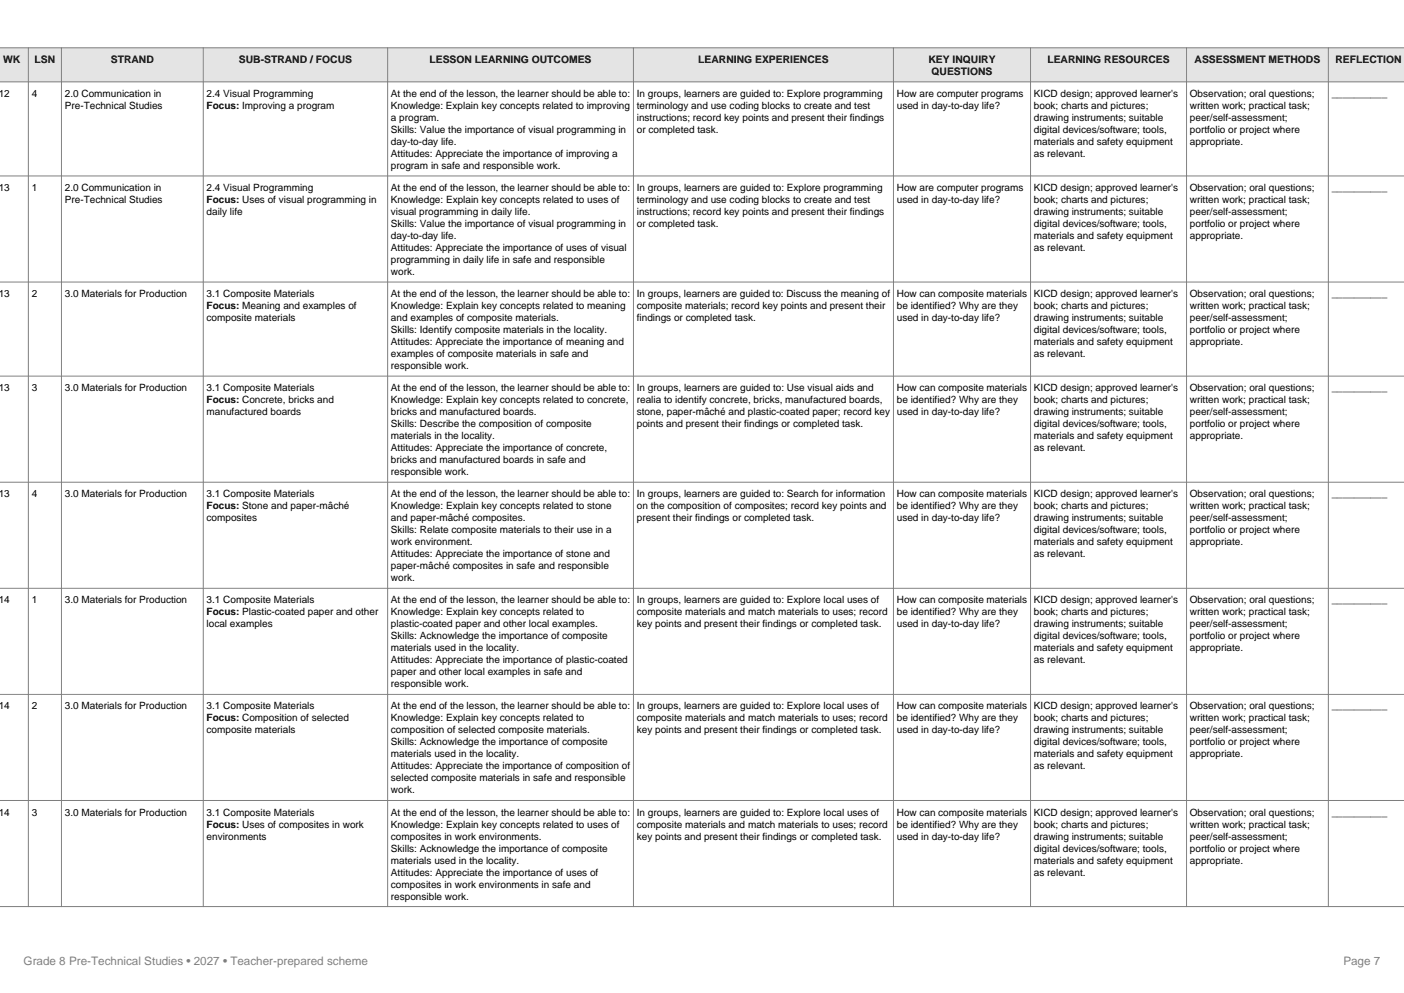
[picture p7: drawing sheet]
<svg xmlns="http://www.w3.org/2000/svg" width="297mm" height="210mm" viewBox="0 0 297 210" stroke-linecap="round" stroke-linejoin="round" font-family="sans-serif">
<defs><g id="words">
<g font-size="2.5" fill="#808080">
<text x="5" y="204">Grade 8 Pre-Technical Studies • 2027 • Teacher-prepared scheme</text>
<text x="284.2" y="204">Page 7</text>
</g>
<g font-size="2.2">
<text x=".7" y="13.4">WK</text>
<text x="7.3" y="13.4">LSN</text>
<text x="23.4" y="13.4">STRAND</text>
<text x="50.5" y="13.4">SUB-STRAND / FOCUS</text>
<text x="90.9" y="13.4">LESSON LEARNING OUTCOMES</text>
<text x="147.7" y="13.4">LEARNING EXPERIENCES</text>
<text x="196.4" y="13.4">KEY INQUIRY</text>
<text x="197.1" y="15.9">QUESTIONS</text>
<text x="221.6" y="13.4">LEARNING RESOURCES</text>
<text x="252.7" y="13.4">ASSESSMENT METHODS</text>
<text x="282.5" y="13.4">REFLECTION</text>
</g>
<g font-size="2.1">
<text x="-.3" y="20.5">12</text>
<text x="6.7" y="20.5">4</text>
<text x="13.7" y="20.5">2.0 Communication in</text>
<text x="13.7" y="23">Pre-Technical Studies</text>
<text x="43.7" y="20.5">2.4 Visual Programming</text>
<text x="43.7" y="23">Focus: Improving a program</text>
<text x="82.7" y="20.5">At the end of the lesson, the learner should be able to:</text>
<text x="82.7" y="23">Knowledge: Explain key concepts related to improving</text>
<text x="134.7" y="20.5">In groups, learners are guided to: Explore programming</text>
<text x="134.7" y="23">terminology and use coding blocks to create and test</text>
<text x="189.7" y="20.5">How are computer programs</text>
<text x="189.7" y="23">used in day-to-day life?</text>
<text x="218.7" y="20.5">KICD design; approved learner's</text>
<text x="218.7" y="23">book; charts and pictures;</text>
<text x="251.7" y="20.5">Observation; oral questions;</text>
<text x="251.7" y="23">written work; practical task;</text>
<text x="281.7" y="20.5">__________</text>
<text x="82.7" y="25.6">a program.</text>
<text x="82.7" y="28.1">Skills: Value the importance of visual programming in</text>
<text x="134.7" y="25.6">instructions; record key points and present their findings</text>
<text x="134.7" y="28.1">or completed task.</text>
<text x="218.7" y="25.6">drawing instruments; suitable</text>
<text x="218.7" y="28.1">digital devices/software; tools,</text>
<text x="251.7" y="25.6">peer/self-assessment;</text>
<text x="251.7" y="28.1">portfolio or project where</text>
<text x="82.7" y="30.6">day-to-day life.</text>
<text x="82.7" y="33.2">Attitudes: Appreciate the importance of improving a</text>
<text x="82.7" y="35.7">program in safe and responsible work.</text>
<text x="218.7" y="30.6">materials and safety equipment</text>
<text x="218.7" y="33.2">as relevant.</text>
<text x="251.7" y="30.6">appropriate.</text>
<text x="-.3" y="40.4">13</text>
<text x="6.7" y="40.4">1</text>
<text x="13.7" y="40.4">2.0 Communication in</text>
<text x="43.7" y="40.4">2.4 Visual Programming</text>
<text x="82.7" y="40.4">At the end of the lesson, the learner should be able to:</text>
<text x="134.7" y="40.4">In groups, learners are guided to: Explore programming</text>
<text x="189.7" y="40.4">How are computer programs</text>
<text x="218.7" y="40.4">KICD design; approved learner's</text>
<text x="251.7" y="40.4">Observation; oral questions;</text>
<text x="281.7" y="40.4">__________</text>
<text x="13.7" y="42.9">Pre-Technical Studies</text>
<text x="43.7" y="42.9">Focus: Uses of visual programming in</text>
<text x="43.7" y="45.5">daily life</text>
<text x="82.7" y="42.9">Knowledge: Explain key concepts related to uses of</text>
<text x="82.7" y="45.5">visual programming in daily life.</text>
<text x="134.7" y="42.9">terminology and use coding blocks to create and test</text>
<text x="134.7" y="45.5">instructions; record key points and present their findings</text>
<text x="189.7" y="42.9">used in day-to-day life?</text>
<text x="218.7" y="42.9">book; charts and pictures;</text>
<text x="218.7" y="45.5">drawing instruments; suitable</text>
<text x="251.7" y="42.9">written work; practical task;</text>
<text x="251.7" y="45.5">peer/self-assessment;</text>
<text x="82.7" y="48">Skills: Value the importance of visual programming in</text>
<text x="82.7" y="50.5">day-to-day life.</text>
<text x="82.7" y="53.1">Attitudes: Appreciate the importance of uses of visual</text>
<text x="134.7" y="48">or completed task.</text>
<text x="218.7" y="48">digital devices/software; tools,</text>
<text x="218.7" y="50.5">materials and safety equipment</text>
<text x="218.7" y="53.1">as relevant.</text>
<text x="251.7" y="48">portfolio or project where</text>
<text x="251.7" y="50.5">appropriate.</text>
<text x="82.7" y="55.6">programming in daily life in safe and responsible</text>
<text x="82.7" y="58.2">work.</text>
<text x="-.3" y="62.8">13</text>
<text x="6.7" y="62.8">2</text>
<text x="13.7" y="62.8">3.0 Materials for Production</text>
<text x="43.7" y="62.8">3.1 Composite Materials</text>
<text x="43.7" y="65.4">Focus: Meaning and examples of</text>
<text x="82.7" y="62.8">At the end of the lesson, the learner should be able to:</text>
<text x="82.7" y="65.4">Knowledge: Explain key concepts related to meaning</text>
<text x="134.7" y="62.8">In groups, learners are guided to: Discuss the meaning of</text>
<text x="134.7" y="65.4">composite materials; record key points and present their</text>
<text x="189.7" y="62.8">How can composite materials</text>
<text x="189.7" y="65.4">be identified? Why are they</text>
<text x="218.7" y="62.8">KICD design; approved learner's</text>
<text x="218.7" y="65.4">book; charts and pictures;</text>
<text x="251.7" y="62.8">Observation; oral questions;</text>
<text x="251.7" y="65.4">written work; practical task;</text>
<text x="281.7" y="62.8">__________</text>
<text x="43.7" y="67.9">composite materials</text>
<text x="82.7" y="67.9">and examples of composite materials.</text>
<text x="82.7" y="70.4">Skills: Identify composite materials in the locality.</text>
<text x="134.7" y="67.9">findings or completed task.</text>
<text x="189.7" y="67.9">used in day-to-day life?</text>
<text x="218.7" y="67.9">drawing instruments; suitable</text>
<text x="218.7" y="70.4">digital devices/software; tools,</text>
<text x="251.7" y="67.9">peer/self-assessment;</text>
<text x="251.7" y="70.4">portfolio or project where</text>
<text x="82.7" y="73">Attitudes: Appreciate the importance of meaning and</text>
<text x="82.7" y="75.5">examples of composite materials in safe and</text>
<text x="218.7" y="73">materials and safety equipment</text>
<text x="218.7" y="75.5">as relevant.</text>
<text x="251.7" y="73">appropriate.</text>
<text x="-.3" y="82.7">13</text>
<text x="6.7" y="82.7">3</text>
<text x="13.7" y="82.7">3.0 Materials for Production</text>
<text x="43.7" y="82.7">3.1 Composite Materials</text>
<text x="82.7" y="78.1">responsible work.</text>
<text x="82.7" y="82.7">At the end of the lesson, the learner should be able to:</text>
<text x="134.7" y="82.7">In groups, learners are guided to: Use visual aids and</text>
<text x="189.7" y="82.7">How can composite materials</text>
<text x="218.7" y="82.7">KICD design; approved learner's</text>
<text x="251.7" y="82.7">Observation; oral questions;</text>
<text x="281.7" y="82.7">__________</text>
<text x="43.7" y="85.3">Focus: Concrete, bricks and</text>
<text x="43.7" y="87.8">manufactured boards</text>
<text x="82.7" y="85.3">Knowledge: Explain key concepts related to concrete,</text>
<text x="82.7" y="87.8">bricks and manufactured boards.</text>
<text x="134.7" y="85.3">realia to identify concrete, bricks, manufactured boards,</text>
<text x="134.7" y="87.8">stone, paper-mâché and plastic-coated paper; record key</text>
<text x="189.7" y="85.3">be identified? Why are they</text>
<text x="189.7" y="87.8">used in day-to-day life?</text>
<text x="218.7" y="85.3">book; charts and pictures;</text>
<text x="218.7" y="87.8">drawing instruments; suitable</text>
<text x="251.7" y="85.3">written work; practical task;</text>
<text x="251.7" y="87.8">peer/self-assessment;</text>
<text x="82.7" y="90.3">Skills: Describe the composition of composite</text>
<text x="82.7" y="92.9">materials in the locality.</text>
<text x="82.7" y="95.4">Attitudes: Appreciate the importance of concrete,</text>
<text x="134.7" y="90.3">points and present their findings or completed task.</text>
<text x="218.7" y="90.3">digital devices/software; tools,</text>
<text x="218.7" y="92.9">materials and safety equipment</text>
<text x="218.7" y="95.4">as relevant.</text>
<text x="251.7" y="90.3">portfolio or project where</text>
<text x="251.7" y="92.9">appropriate.</text>
<text x="82.7" y="98">bricks and manufactured boards in safe and</text>
<text x="82.7" y="100.5">responsible work.</text>
<text x="-.3" y="105.2">13</text>
<text x="6.7" y="105.2">4</text>
<text x="13.7" y="105.2">3.0 Materials for Production</text>
<text x="43.7" y="105.2">3.1 Composite Materials</text>
<text x="43.7" y="107.7">Focus: Stone and paper-mâché</text>
<text x="82.7" y="105.2">At the end of the lesson, the learner should be able to:</text>
<text x="82.7" y="107.7">Knowledge: Explain key concepts related to stone</text>
<text x="134.7" y="105.2">In groups, learners are guided to: Search for information</text>
<text x="134.7" y="107.7">on the composition of composites; record key points and</text>
<text x="189.7" y="105.2">How can composite materials</text>
<text x="189.7" y="107.7">be identified? Why are they</text>
<text x="218.7" y="105.2">KICD design; approved learner's</text>
<text x="218.7" y="107.7">book; charts and pictures;</text>
<text x="251.7" y="105.2">Observation; oral questions;</text>
<text x="251.7" y="107.7">written work; practical task;</text>
<text x="281.7" y="105.2">__________</text>
<text x="43.7" y="110.2">composites</text>
<text x="82.7" y="110.2">and paper-mâché composites.</text>
<text x="82.7" y="112.8">Skills: Relate composite materials to their use in a</text>
<text x="134.7" y="110.2">present their findings or completed task.</text>
<text x="189.7" y="110.2">used in day-to-day life?</text>
<text x="218.7" y="110.2">drawing instruments; suitable</text>
<text x="218.7" y="112.8">digital devices/software; tools,</text>
<text x="251.7" y="110.2">peer/self-assessment;</text>
<text x="251.7" y="112.8">portfolio or project where</text>
<text x="82.7" y="115.3">work environment.</text>
<text x="82.7" y="117.9">Attitudes: Appreciate the importance of stone and</text>
<text x="218.7" y="115.3">materials and safety equipment</text>
<text x="218.7" y="117.9">as relevant.</text>
<text x="251.7" y="115.3">appropriate.</text>
<text x="82.7" y="120.4">paper-mâché composites in safe and responsible</text>
<text x="82.7" y="122.9">work.</text>
<text x="-.3" y="127.6">14</text>
<text x="6.7" y="127.6">1</text>
<text x="13.7" y="127.6">3.0 Materials for Production</text>
<text x="43.7" y="127.6">3.1 Composite Materials</text>
<text x="43.7" y="130.1">Focus: Plastic-coated paper and other</text>
<text x="82.7" y="127.6">At the end of the lesson, the learner should be able to:</text>
<text x="82.7" y="130.1">Knowledge: Explain key concepts related to</text>
<text x="134.7" y="127.6">In groups, learners are guided to: Explore local uses of</text>
<text x="134.7" y="130.1">composite materials and match materials to uses; record</text>
<text x="189.7" y="127.6">How can composite materials</text>
<text x="189.7" y="130.1">be identified? Why are they</text>
<text x="218.7" y="127.6">KICD design; approved learner's</text>
<text x="218.7" y="130.1">book; charts and pictures;</text>
<text x="251.7" y="127.6">Observation; oral questions;</text>
<text x="251.7" y="130.1">written work; practical task;</text>
<text x="281.7" y="127.6">__________</text>
<text x="43.7" y="132.7">local examples</text>
<text x="82.7" y="132.7">plastic-coated paper and other local examples.</text>
<text x="82.7" y="135.2">Skills: Acknowledge the importance of composite</text>
<text x="82.7" y="137.8">materials used in the locality.</text>
<text x="134.7" y="132.7">key points and present their findings or completed task.</text>
<text x="189.7" y="132.7">used in day-to-day life?</text>
<text x="218.7" y="132.7">drawing instruments; suitable</text>
<text x="218.7" y="135.2">digital devices/software; tools,</text>
<text x="218.7" y="137.8">materials and safety equipment</text>
<text x="251.7" y="132.7">peer/self-assessment;</text>
<text x="251.7" y="135.2">portfolio or project where</text>
<text x="251.7" y="137.8">appropriate.</text>
<text x="82.7" y="140.3">Attitudes: Appreciate the importance of plastic-coated</text>
<text x="82.7" y="142.8">paper and other local examples in safe and</text>
<text x="218.7" y="140.3">as relevant.</text>
<text x="82.7" y="145.4">responsible work.</text>
<text x="-.3" y="150">14</text>
<text x="6.7" y="150">2</text>
<text x="13.7" y="150">3.0 Materials for Production</text>
<text x="43.7" y="150">3.1 Composite Materials</text>
<text x="43.7" y="152.6">Focus: Composition of selected</text>
<text x="43.7" y="155.1">composite materials</text>
<text x="82.7" y="150">At the end of the lesson, the learner should be able to:</text>
<text x="82.7" y="152.6">Knowledge: Explain key concepts related to</text>
<text x="82.7" y="155.1">composition of selected composite materials.</text>
<text x="134.7" y="150">In groups, learners are guided to: Explore local uses of</text>
<text x="134.7" y="152.6">composite materials and match materials to uses; record</text>
<text x="134.7" y="155.1">key points and present their findings or completed task.</text>
<text x="189.7" y="150">How can composite materials</text>
<text x="189.7" y="152.6">be identified? Why are they</text>
<text x="189.7" y="155.1">used in day-to-day life?</text>
<text x="218.7" y="150">KICD design; approved learner's</text>
<text x="218.7" y="152.6">book; charts and pictures;</text>
<text x="218.7" y="155.1">drawing instruments; suitable</text>
<text x="251.7" y="150">Observation; oral questions;</text>
<text x="251.7" y="152.6">written work; practical task;</text>
<text x="251.7" y="155.1">peer/self-assessment;</text>
<text x="281.7" y="150">__________</text>
<text x="82.7" y="157.6">Skills: Acknowledge the importance of composite</text>
<text x="82.7" y="160.2">materials used in the locality.</text>
<text x="218.7" y="157.6">digital devices/software; tools,</text>
<text x="218.7" y="160.2">materials and safety equipment</text>
<text x="251.7" y="157.6">portfolio or project where</text>
<text x="251.7" y="160.2">appropriate.</text>
<text x="82.7" y="162.7">Attitudes: Appreciate the importance of composition of</text>
<text x="82.7" y="165.3">selected composite materials in safe and responsible</text>
<text x="82.7" y="167.8">work.</text>
<text x="218.7" y="162.7">as relevant.</text>
<text x="-.3" y="172.5">14</text>
<text x="6.7" y="172.5">3</text>
<text x="13.7" y="172.5">3.0 Materials for Production</text>
<text x="43.7" y="172.5">3.1 Composite Materials</text>
<text x="82.7" y="172.5">At the end of the lesson, the learner should be able to:</text>
<text x="134.7" y="172.5">In groups, learners are guided to: Explore local uses of</text>
<text x="189.7" y="172.5">How can composite materials</text>
<text x="218.7" y="172.5">KICD design; approved learner's</text>
<text x="251.7" y="172.5">Observation; oral questions;</text>
<text x="281.7" y="172.5">__________</text>
<text x="43.7" y="175">Focus: Uses of composites in work</text>
<text x="43.7" y="177.5">environments</text>
<text x="82.7" y="175">Knowledge: Explain key concepts related to uses of</text>
<text x="82.7" y="177.5">composites in work environments.</text>
<text x="134.7" y="175">composite materials and match materials to uses; record</text>
<text x="134.7" y="177.5">key points and present their findings or completed task.</text>
<text x="189.7" y="175">be identified? Why are they</text>
<text x="189.7" y="177.5">used in day-to-day life?</text>
<text x="218.7" y="175">book; charts and pictures;</text>
<text x="218.7" y="177.5">drawing instruments; suitable</text>
<text x="251.7" y="175">written work; practical task;</text>
<text x="251.7" y="177.5">peer/self-assessment;</text>
<text x="82.7" y="180.1">Skills: Acknowledge the importance of composite</text>
<text x="82.7" y="182.6">materials used in the locality.</text>
<text x="82.7" y="185.2">Attitudes: Appreciate the importance of uses of</text>
<text x="218.7" y="180.1">digital devices/software; tools,</text>
<text x="218.7" y="182.6">materials and safety equipment</text>
<text x="218.7" y="185.2">as relevant.</text>
<text x="251.7" y="180.1">portfolio or project where</text>
<text x="251.7" y="182.6">appropriate.</text>
<text x="82.7" y="187.7">composites in work environments in safe and</text>
<text x="82.7" y="190.2">responsible work.</text>
</g>
</g></defs>
<path d="M-.1 10.1h297.2v7.2h-297.2z" fill-rule="evenodd" fill="#dce6f1"/>
<g fill="none" stroke="#808080" stroke-width=".21">
<path d="M-.1 10.1h297.2M-.1 17.3h297.2M6 10.1v181.6M13 10.1v181.6M43 10.1v181.6M82 10.1v181.6M134 10.1v181.6M189 10.1v181.6M218 10.1v181.6M251 10.1v181.6M281 10.1v181.6M-.1 37.2h297.2"/>
<path d="M-.1 59.6h297.2M-.1 79.5h297.2M-.1 102h297.2M-.1 124.4h297.2M-.1 146.9h297.2M-.1 169.3h297.2M-.1 191.7h297.2"/>
</g>
<use href="#words"/>
</svg>
